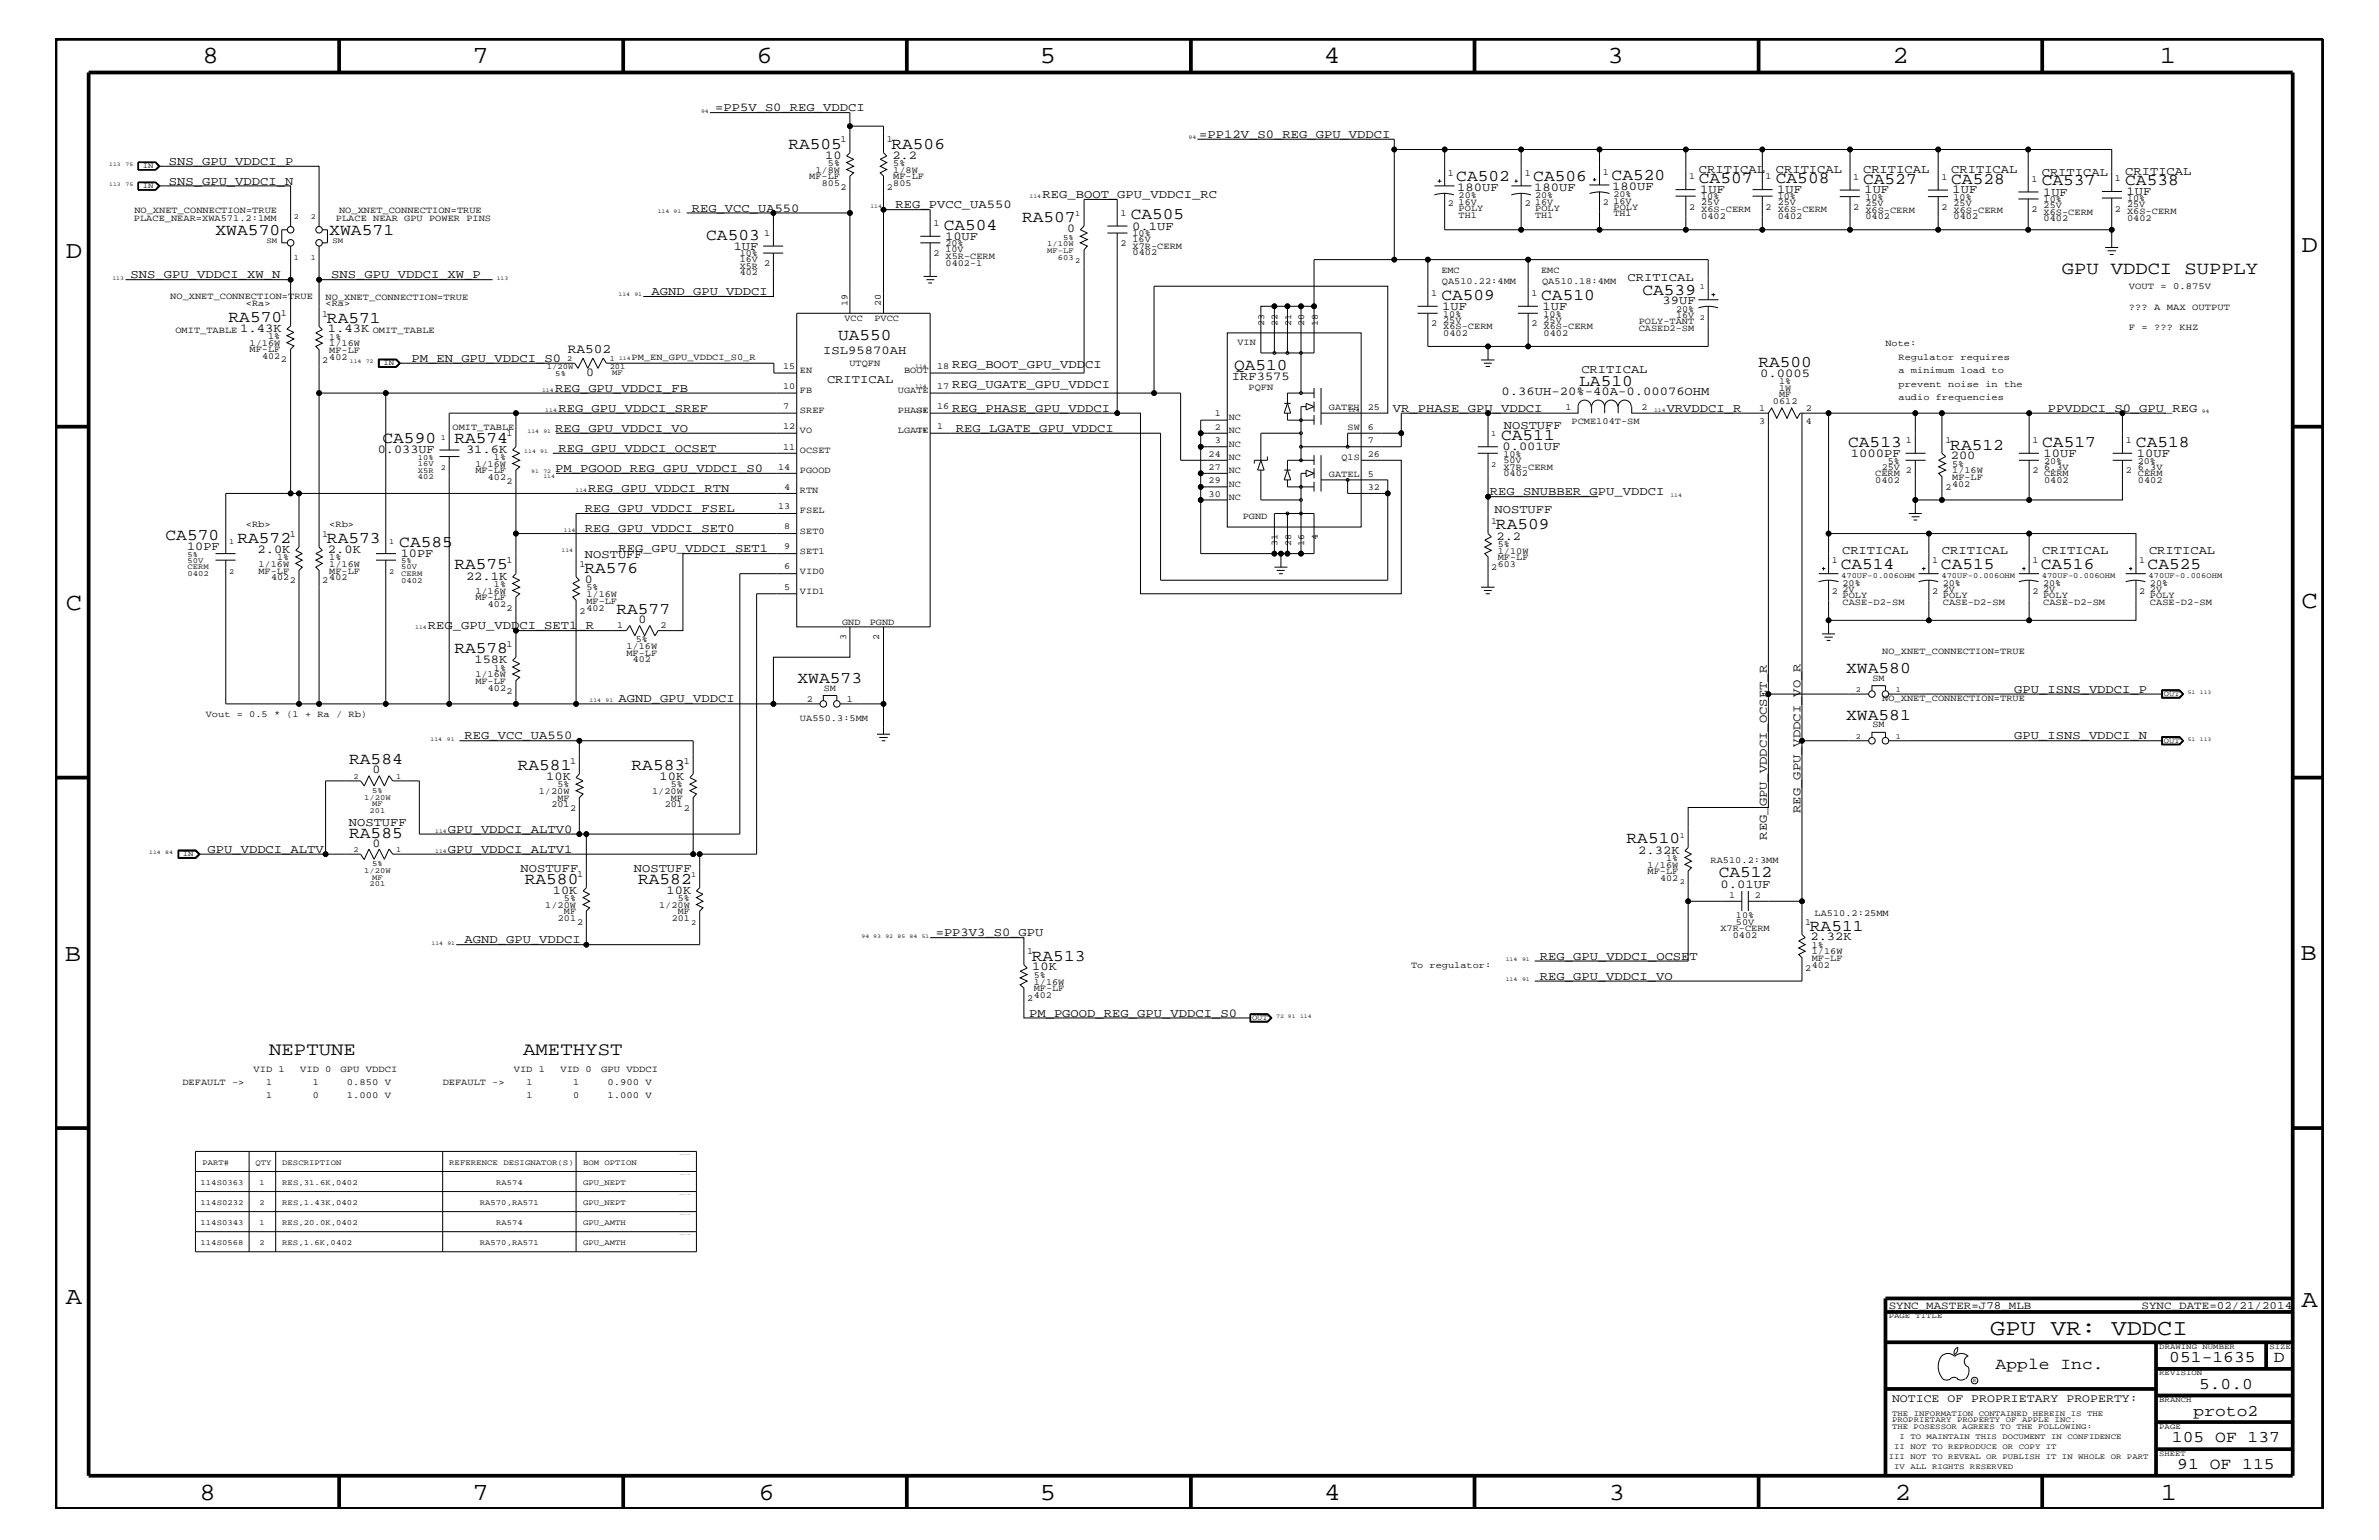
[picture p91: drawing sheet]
<svg xmlns="http://www.w3.org/2000/svg" width="432mm" height="279mm" viewBox="0 0 432 279" stroke-linecap="round" stroke-linejoin="round" font-family="sans-serif">
<defs><g id="words">
<g font-size="4.5">
<text x="36.7" y="11.5">8</text>
<text x="85.8" y="11.5">7</text>
<text x="137.3" y="11.5">6</text>
<text x="188.7" y="11.5">5</text>
<text x="240.3" y="11.5">4</text>
<text x="291.8" y="11.5">3</text>
<text x="343.5" y="11.5">2</text>
<text x="392" y="11.5">1</text>
<text x="11.9" y="46.8">D</text>
<text x="417.7" y="45.7">D</text>
<text x="11.9" y="110.6">C</text>
<text x="417.7" y="110.3">C</text>
<text x="11.8" y="174.3">B</text>
<text x="417.6" y="174.2">B</text>
<text x="11.9" y="236.7">A</text>
<text x="417.7" y="237.1">A</text>
<text x="36.2" y="272.1">8</text>
<text x="85.8" y="272.1">7</text>
<text x="137.7" y="272.1">6</text>
<text x="188.7" y="272.1">5</text>
<text x="240.4" y="272.1">4</text>
<text x="292" y="272.1">3</text>
<text x="343.9" y="272.1">2</text>
<text x="392.2" y="272.1">1</text>
</g>
<text font-size="4.1" x="361.2" y="242.3">GPU VR: VDDCI</text>
<g font-size="3.4">
<text x="48.9" y="191.4">NEPTUNE</text>
<text x="95" y="191.4">AMETHYST</text>
</g>
<text font-size="3.3" x="374.2" y="49.6">GPU VDDCI SUPPLY</text>
<g font-size="3">
<text x="143.1" y="27">RA505</text>
<text x="161.8" y="27">RA506</text>
<text x="264.3" y="32.9">CA502</text>
<text x="278.3" y="32.9">CA506</text>
<text x="292.5" y="32.7">CA520</text>
<text x="308.4" y="33.1">CA507</text>
<text x="322.3" y="33.1">CA508</text>
<text x="338.2" y="33.3">CA527</text>
<text x="354.2" y="33.3">CA528</text>
<text x="370.6" y="33.6">CA537</text>
<text x="385.7" y="33.6">CA538</text>
<text x="171.3" y="41.7">CA504</text>
<text x="185.5" y="40.3">RA507</text>
<text x="205.2" y="39.8">CA505</text>
<text x="39.1" y="42.7">XWA570</text>
<text x="59.8" y="42.7">XWA571</text>
<text x="128.2" y="43.5">CA503</text>
<text x="298.1" y="53.5">CA539</text>
<text x="41.5" y="58.4">RA570</text>
<text x="59.4" y="58.5">RA571</text>
<text x="261.6" y="54.4">CA509</text>
<text x="279.7" y="54.4">CA510</text>
<text x="152.1" y="61.7">UA550</text>
<text x="224" y="67.1">QA510</text>
<text x="286.6" y="70">LA510</text>
<text x="319.2" y="66.7">RA500</text>
<text x="69.4" y="80.5">CA590</text>
<text x="82.5" y="80.3">RA574</text>
<text x="272.5" y="79.9">CA511</text>
<text x="335.4" y="81.1">CA513</text>
<text x="354" y="81.6">RA512</text>
<text x="370.7" y="81.1">CA517</text>
<text x="387.7" y="81.1">CA518</text>
<text x="30.1" y="98">CA570</text>
<text x="43.1" y="98.5">RA572</text>
<text x="59.4" y="98.5">RA573</text>
<text x="72.5" y="99.3">CA585</text>
<text x="271.5" y="96">RA509</text>
<text x="82.5" y="103.3">RA575</text>
<text x="106.1" y="104">RA576</text>
<text x="334.1" y="103.2">CA514</text>
<text x="352.3" y="103.2">CA515</text>
<text x="370.4" y="103.2">CA516</text>
<text x="389.8" y="103.2">CA525</text>
<text x="111.9" y="111.4">RA577</text>
<text x="82.5" y="118.5">RA578</text>
<text x="144.7" y="124">XWA573</text>
<text x="335.1" y="122.1">XWA580</text>
<text x="335.1" y="130.7">XWA581</text>
<text x="63.4" y="138.6">RA584</text>
<text x="94" y="139.7">RA581</text>
<text x="114.6" y="139.7">RA583</text>
<text x="63.4" y="152">RA585</text>
<text x="295.2" y="153">RA510</text>
<text x="95.2" y="160.3">RA580</text>
<text x="115.8" y="160.3">RA582</text>
<text x="312" y="159.2">CA512</text>
<text x="328.5" y="168.9">RA511</text>
<text x="187.3" y="174.3">RA513</text>
<text x="362.2" y="248.4">Apple Inc.</text>
<text x="393.7" y="247.1">051-1635</text>
<text x="399.2" y="252">5.0.0</text>
<text x="412.7" y="247.1">D</text>
<text x="398.1" y="256.8">proto2</text>
<text x="394.2" y="261.6">105 OF 137</text>
<text x="395.2" y="266.6">91 OF 115</text>
</g>
<text font-size="2.4" x="103.1" y="64">RA502</text>
<g font-size="2.2">
<text x="129.8" y="20.2">=PP5V_S0_REG_VDDCI</text>
<text x="30.6" y="29.9">SNS_GPU_VDDCI_P</text>
<text x="149.8" y="28.8">10</text>
<text x="162" y="28.8">2.2</text>
<text x="217.7" y="25">=PP12V_S0_REG_GPU_VDDCI</text>
<text x="30.6" y="33.6">SNS_GPU_VDDCI_N</text>
<text x="189.2" y="35.9">REG_BOOT_GPU_VDDCI_RC</text>
<text x="264.5" y="34.7">180UF</text>
<text x="278.5" y="34.7">180UF</text>
<text x="292.6" y="34.4">180UF</text>
<text x="308.4" y="31.4">CRITICAL</text>
<text x="308.6" y="35">1UF</text>
<text x="322.3" y="31.4">CRITICAL</text>
<text x="322.6" y="35">1UF</text>
<text x="338.2" y="31.4">CRITICAL</text>
<text x="338.4" y="35.1">1UF</text>
<text x="354.2" y="31.4">CRITICAL</text>
<text x="354.4" y="35.1">1UF</text>
<text x="370.6" y="31.9">CRITICAL</text>
<text x="370.8" y="35.5">1UF</text>
<text x="385.7" y="31.7">CRITICAL</text>
<text x="386" y="35.3">1UF</text>
<text x="125.6" y="38.4">REG_VCC_UA550</text>
<text x="162.6" y="37.8">REG_PVCC_UA550</text>
<text x="205.5" y="41.7">0.1UF</text>
<text x="133.2" y="45.3">1UF</text>
<text x="171.5" y="43.5">10UF</text>
<text x="193.7" y="42.1">0</text>
<text x="23.7" y="50.5">SNS_GPU_VDDCI_XW_N</text>
<text x="60.1" y="50.5">SNS_GPU_VDDCI_XW_P</text>
<text x="118.3" y="53.5">AGND_GPU_VDDCI</text>
<text x="295.4" y="51">CRITICAL</text>
<text x="261.8" y="56.2">1UF</text>
<text x="280" y="56.2">1UF</text>
<text x="301.8" y="55.2">39UF</text>
<text x="43.6" y="60.2">1.43K</text>
<text x="59.5" y="60.3">1.43K</text>
<text x="74.7" y="65.6">PM_EN_GPU_VDDCI_S0</text>
<text x="149.4" y="64.2">ISL95870AH</text>
<text x="100.8" y="71.1">REG_GPU_VDDCI_FB</text>
<text x="106.4" y="68.2">0</text>
<text x="150.1" y="69.5">CRITICAL</text>
<text x="172.8" y="66.8">REG_BOOT_GPU_VDDCI</text>
<text x="172.8" y="70.5">REG_UGATE_GPU_VDDCI</text>
<text x="223.6" y="68.9">IRF3575</text>
<text x="272.5" y="71.7">0.36UH-20%-40A-0.00076OHM</text>
<text x="287" y="67.6">CRITICAL</text>
<text x="319.5" y="68.4">0.0005</text>
<text x="101.3" y="74.7">REG_GPU_VDDCI_SREF</text>
<text x="172.8" y="74.7">REG_PHASE_GPU_VDDCI</text>
<text x="252.8" y="74.7">VR_PHASE_GPU_VDDCI</text>
<text x="273" y="77.8">NOSTUFF</text>
<text x="302.5" y="74.7">VRVDDCI_R</text>
<text x="371.7" y="74.7">PPVDDCI_S0_GPU_REG</text>
<text x="68.6" y="82.2">0.033UF</text>
<text x="84.6" y="82.2">31.6K</text>
<text x="100.8" y="78.3">REG_GPU_VDDCI_VO</text>
<text x="101.3" y="82">REG_GPU_VDDCI_OCSET</text>
<text x="173.5" y="78.3">REG_LGATE_GPU_VDDCI</text>
<text x="272.7" y="81.6">0.001UF</text>
<text x="336" y="82.8">1000PF</text>
<text x="354.1" y="83.3">200</text>
<text x="370.9" y="82.8">10UF</text>
<text x="387.9" y="82.8">10UF</text>
<text x="100.8" y="85.6">PM_PGOOD_REG_GPU_VDDCI_S0</text>
<text x="106.8" y="89.3">REG_GPU_VDDCI_RTN</text>
<text x="270.4" y="89.9">REG_SNUBBER_GPU_VDDCI</text>
<text x="106.2" y="92.9">REG_GPU_VDDCI_FSEL</text>
<text x="271.3" y="93.2">NOSTUFF</text>
<text x="34" y="99.9">10PF</text>
<text x="46.7" y="100.4">2.0K</text>
<text x="59.5" y="100.4">2.0K</text>
<text x="72.7" y="101">10PF</text>
<text x="106.2" y="101.3">NOSTUFF</text>
<text x="106.2" y="96.5">REG_GPU_VDDCI_SET0</text>
<text x="112.3" y="100.2">REG_GPU_VDDCI_SET1</text>
<text x="271.6" y="97.9">2.2</text>
<text x="334.3" y="100.4">CRITICAL</text>
<text x="352.5" y="100.4">CRITICAL</text>
<text x="370.7" y="100.4">CRITICAL</text>
<text x="390.1" y="100.4">CRITICAL</text>
<text x="84.6" y="105.2">22.1K</text>
<text x="106.2" y="105.8">0</text>
<text x="115.9" y="113.1">0</text>
<text x="77.6" y="114.2">REG_GPU_VDDCI_SET1_R</text>
<text x="86.1" y="120.3">158K</text>
<text x="365.6" y="125.7">GPU_ISNS_VDDCI_P</text>
<text x="112.3" y="127.5">AGND_GPU_VDDCI</text>
<text x="84.3" y="134.1">REG_VCC_UA550</text>
<text x="365.6" y="134.1">GPU_ISNS_VDDCI_N</text>
<text x="67.6" y="140.3">0</text>
<text x="99.1" y="141.5">10K</text>
<text x="119.7" y="141.5">10K</text>
<text x="63.3" y="149.8">NOSTUFF</text>
<text x="326.8" y="147.5" transform="rotate(-90 326.8 147.5)">REG_GPU_VDDCI_VO_R</text>
<text x="37.7" y="154.7">GPU_VDDCI_ALTV</text>
<text x="67.6" y="153.7">0</text>
<text x="81.3" y="154.7">GPU_VDDCI_ALTV1</text>
<text x="81.3" y="151.1">GPU_VDDCI_ALTV0</text>
<text x="297.3" y="154.9">2.32K</text>
<text x="320.7" y="152.3" transform="rotate(-90 320.7 152.3)">REG_GPU_VDDCI_OCSET_R</text>
<text x="94.5" y="158.3">NOSTUFF</text>
<text x="115.1" y="158.3">NOSTUFF</text>
<text x="312.3" y="161.1">0.01UF</text>
<text x="100.3" y="162.2">10K</text>
<text x="121" y="162.2">10K</text>
<text x="84.3" y="171.1">AGND_GPU_VDDCI</text>
<text x="169.8" y="169.9">=PP3V3_S0_GPU</text>
<text x="328.6" y="170.6">2.32K</text>
<text x="187.4" y="176.1">10K</text>
<text x="279.5" y="177.7">REG_GPU_VDDCI_VO</text>
<text x="279.5" y="174.2">REG_GPU_VDDCI_OCSET</text>
<text x="186.8" y="184.4">PM_PGOOD_REG_GPU_VDDCI_S0</text>
</g>
<text font-size="2.1" x="343.4" y="254.4">NOTICE OF PROPRIETARY PROPERTY:</text>
<g font-size="2">
<text x="342.8" y="237.4">SYNC_MASTER=J78_MLB</text>
<text x="388.7" y="237.4">SYNC_DATE=02/21/2014</text>
</g>
<g font-size="1.7">
<text x="152.6" y="25.9">1</text>
<text x="161" y="25.9">1</text>
<text x="146.9" y="32.5">MF-LF</text>
<text x="148" y="31.4">1/8W</text>
<text x="149.2" y="33.7">805</text>
<text x="150.3" y="30.2">5%</text>
<text x="152.6" y="34.4">2</text>
<text x="161" y="34.4">2</text>
<text x="162.1" y="31.4">1/8W</text>
<text x="162.1" y="32.5">MF-LF</text>
<text x="162.1" y="30.2">5%</text>
<text x="162.1" y="33.7">805</text>
<text x="262.8" y="31.9">1</text>
<text x="264.8" y="35.9">20%</text>
<text x="276.8" y="31.9">1</text>
<text x="278.6" y="35.9">20%</text>
<text x="290.9" y="31.7">1</text>
<text x="292.9" y="35.7">20%</text>
<text x="306.6" y="32.5">1</text>
<text x="320.5" y="32.5">1</text>
<text x="336.4" y="32.7">1</text>
<text x="352.4" y="32.7">1</text>
<text x="368.7" y="33">1</text>
<text x="383.9" y="32.9">1</text>
<text x="24.3" y="40.2">PLACE_NEAR=XWA571.2:1MM</text>
<text x="24.4" y="38.6">NO_XNET_CONNECTION=TRUE</text>
<text x="61" y="40.1">PLACE NEAR GPU POWER PINS</text>
<text x="61.6" y="38.6">NO_XNET_CONNECTION=TRUE</text>
<text x="169.4" y="41">1</text>
<text x="203.4" y="39.2">1</text>
<text x="262.8" y="37.4">2</text>
<text x="264.8" y="37.2">16V</text>
<text x="264.8" y="39.5">TH1</text>
<text x="264.8" y="38.2">POLY</text>
<text x="276.8" y="37.4">2</text>
<text x="278.6" y="38.2">POLY</text>
<text x="278.6" y="37.2">16V</text>
<text x="278.6" y="39.5">TH1</text>
<text x="290.9" y="37.2">2</text>
<text x="292.9" y="36.9">16V</text>
<text x="292.9" y="38">POLY</text>
<text x="292.9" y="39.2">TH1</text>
<text x="306.6" y="38">2</text>
<text x="308.8" y="38.5">X6S-CERM</text>
<text x="308.8" y="39.7">0402</text>
<text x="308.8" y="36.2">10%</text>
<text x="308.8" y="37.3">25V</text>
<text x="320.5" y="38">2 X6S-CERM</text>
<text x="322.7" y="39.7">0402</text>
<text x="322.7" y="36.2">10%</text>
<text x="322.7" y="37.3">25V</text>
<text x="336.4" y="38.1">2</text>
<text x="338.6" y="39.8">0402</text>
<text x="338.6" y="37.4">25V</text>
<text x="338.6" y="36.4">10%</text>
<text x="338.6" y="38.6">X6S-CERM</text>
<text x="352.4" y="38.1">2</text>
<text x="354.6" y="38.6">X6S-CERM</text>
<text x="354.6" y="39.8">0402</text>
<text x="354.6" y="36.4">10%</text>
<text x="354.6" y="37.4">25V</text>
<text x="368.7" y="38.5">2</text>
<text x="370.9" y="40.2">0402</text>
<text x="370.9" y="36.7">10%</text>
<text x="370.9" y="37.8">25V</text>
<text x="370.9" y="39">X6S-CERM</text>
<text x="383.9" y="38.4">2</text>
<text x="386.1" y="40.1">0402</text>
<text x="386.1" y="38.9">X6S-CERM</text>
<text x="386.1" y="37.6">25V</text>
<text x="386.1" y="36.5">10%</text>
<text x="134.3" y="46.5">10%</text>
<text x="134.3" y="47.6">16V</text>
<text x="138.7" y="42.9">1</text>
<text x="169.4" y="46.5">2</text>
<text x="171.6" y="44.6">20%</text>
<text x="171.6" y="45.7">10V</text>
<text x="171.6" y="47">X5R-CERM</text>
<text x="203.4" y="44.6">2</text>
<text x="205.6" y="42.9">10%</text>
<text x="205.6" y="44">16V</text>
<text x="205.6" y="46.3">0402</text>
<text x="205.6" y="45.2">X7R-CERM</text>
<text x="134.3" y="48.8">X5R</text>
<text x="134.3" y="50">402</text>
<text x="138.7" y="48.3">2</text>
<text x="171.6" y="48.2">0402-1</text>
<text x="259.8" y="53.8">1</text>
<text x="261.6" y="49.6">EMC</text>
<text x="261.7" y="51.6">QA510.22:4MM</text>
<text x="278" y="53.8">1</text>
<text x="279.7" y="49.6">EMC</text>
<text x="279.9" y="51.6">QA510.18:4MM</text>
<text x="386.4" y="52.5">VOUT = 0.875V</text>
<text x="30.9" y="54.2">NO_XNET_CONNECTION=TRUE</text>
<text x="44.6" y="55.6">&lt;Ra&gt;</text>
<text x="51" y="57.3">1</text>
<text x="58.5" y="57.4">1</text>
<text x="59.1" y="55.6">&lt;Ra&gt;</text>
<text x="59.1" y="54.4">NO_XNET_CONNECTION=TRUE</text>
<text x="153.3" y="58.3">VCC</text>
<text x="153.8" y="55.6" transform="rotate(-90 153.8 55.6)">19</text>
<text x="158.7" y="58.3">PVCC</text>
<text x="159.9" y="55.6" transform="rotate(-90 159.9 55.6)">20</text>
<text x="229.4" y="59.2" transform="rotate(-90 229.4 59.2)">23</text>
<text x="231.9" y="59.2" transform="rotate(-90 231.9 59.2)">22</text>
<text x="234.4" y="59.2" transform="rotate(-90 234.4 59.2)">21</text>
<text x="236.7" y="59.2" transform="rotate(-90 236.7 59.2)">20</text>
<text x="239.2" y="59.2" transform="rotate(-90 239.2 59.2)">18</text>
<text x="259.8" y="59.2">2</text>
<text x="262" y="57.4">10%</text>
<text x="262" y="59.7">X6S-CERM</text>
<text x="262" y="58.5">25V</text>
<text x="278" y="59.2">2</text>
<text x="280.2" y="59.7">X6S-CERM</text>
<text x="280.2" y="58.5">25V</text>
<text x="280.2" y="57.4">10%</text>
<text x="297.4" y="58.9">POLY-TANT</text>
<text x="304.2" y="56.6">20%</text>
<text x="304.2" y="57.8">16V</text>
<text x="386.4" y="59.8">F = ??? KHZ</text>
<text x="386.4" y="56.2">??? A MAX OUTPUT</text>
<text x="31.8" y="60.4">OMIT_TABLE</text>
<text x="45.3" y="64">MF-LF</text>
<text x="45.3" y="62.8">1/16W</text>
<text x="47.6" y="65.1">402</text>
<text x="48.7" y="61.5">1%</text>
<text x="51" y="65.7">2</text>
<text x="58.5" y="65.9">2</text>
<text x="59.8" y="65.3">402</text>
<text x="59.8" y="64">MF-LF</text>
<text x="59.8" y="61.7">1%</text>
<text x="59.8" y="62.9">1/16W</text>
<text x="67.6" y="60.4">OMIT_TABLE</text>
<text x="114.6" y="65.3">PM_EN_GPU_VDDCI_S0_R</text>
<text x="224.6" y="62.5">VIN</text>
<text x="262" y="60.9">0402</text>
<text x="280.2" y="60.9">0402</text>
<text x="297.4" y="60.1">CASED2-SM</text>
<text x="342.2" y="62.9">Note:</text>
<text x="344.6" y="65.3">Regulator requires</text>
<text x="142.2" y="70.6">10</text>
<text x="142.2" y="67">15</text>
<text x="145.2" y="71.3">FB</text>
<text x="145.2" y="67.7">EN</text>
<text x="154.2" y="66.5">UTQFN</text>
<text x="163" y="71.3">UGATE</text>
<text x="164.1" y="67.7">BOOT</text>
<text x="170.1" y="70.6">17</text>
<text x="170.1" y="67">18</text>
<text x="226.6" y="70.7">PQFN</text>
<text x="322.9" y="70.9">1W</text>
<text x="322.9" y="69.6">1%</text>
<text x="344.6" y="67.7">a minimum load to</text>
<text x="344.6" y="70.1">prevent noise in the</text>
<text x="142.2" y="77.9">12</text>
<text x="142.2" y="74.3">7</text>
<text x="145.2" y="75">SREF</text>
<text x="163" y="75">PHASE</text>
<text x="170.1" y="74.3">16</text>
<text x="170.1" y="77.9">1</text>
<text x="220.5" y="75.6">1</text>
<text x="223" y="76.2">NC</text>
<text x="241.2" y="74.4">GATEH</text>
<text x="248.2" y="74.4">25</text>
<text x="284.1" y="74.4">1</text>
<text x="285.2" y="76.9">PCME104T-SM</text>
<text x="297.9" y="74.4">2</text>
<text x="319.3" y="76.9">3</text>
<text x="319.3" y="74.6">1</text>
<text x="321.8" y="73.3">0612</text>
<text x="322.9" y="72.1">MF</text>
<text x="327.7" y="76.9">4</text>
<text x="327.7" y="74.6">2</text>
<text x="344.6" y="72.6">audio frequencies</text>
<text x="82.1" y="78">OMIT_TABLE</text>
<text x="89.7" y="83.5">1%</text>
<text x="91.9" y="79.2">1</text>
<text x="142.2" y="81.6">11</text>
<text x="145.2" y="82.2">OCSET</text>
<text x="145.2" y="78.6">VO</text>
<text x="163" y="78.6">LGATE</text>
<text x="219.4" y="82.8">24</text>
<text x="220.5" y="78">2</text>
<text x="220.5" y="80.4">3</text>
<text x="223" y="78.6">NC</text>
<text x="223" y="81.1">NC</text>
<text x="223" y="83.5">NC</text>
<text x="243.5" y="83.5">Q1S</text>
<text x="244.6" y="78">SW</text>
<text x="248.2" y="82.8">26</text>
<text x="248.2" y="80.4">7</text>
<text x="248.2" y="78">6</text>
<text x="272.9" y="82.8">10%</text>
<text x="272.9" y="83.9">50V</text>
<text x="345.9" y="80.5">1</text>
<text x="353.1" y="80.5">1</text>
<text x="368.9" y="80.5">1</text>
<text x="385.8" y="80.5">1</text>
<text x="86.3" y="85.9">MF-LF</text>
<text x="86.3" y="84.7">1/16W</text>
<text x="88.6" y="87.1">402</text>
<text x="91.9" y="87.7">2</text>
<text x="141.2" y="85.2">14</text>
<text x="142.3" y="88.8">4</text>
<text x="145.2" y="85.9">PGOOD</text>
<text x="145.2" y="89.5">RTN</text>
<text x="219.4" y="85.3">27</text>
<text x="219.4" y="87.7">29</text>
<text x="223" y="85.9">NC</text>
<text x="223" y="88.3">NC</text>
<text x="241.2" y="86.5">GATEL</text>
<text x="248.2" y="88.9">32</text>
<text x="248.2" y="86.5">5</text>
<text x="272.9" y="86.4">0402</text>
<text x="272.9" y="85.2">X7R-CERM</text>
<text x="340.4" y="86.4">CERM</text>
<text x="340.4" y="87.6">0402</text>
<text x="341.5" y="85.2">25V</text>
<text x="342.6" y="84.1">5%</text>
<text x="345.9" y="85.9">2</text>
<text x="353.1" y="88.9">2</text>
<text x="354.3" y="88.3">402</text>
<text x="354.3" y="85.9">1/16W</text>
<text x="354.3" y="84.7">5%</text>
<text x="354.3" y="87.1">MF-LF</text>
<text x="368.9" y="85.9">2</text>
<text x="371" y="86.4">CERM</text>
<text x="371" y="85.2">6.3V</text>
<text x="371" y="84.1">20%</text>
<text x="371" y="87.6">0402</text>
<text x="385.8" y="85.9">2</text>
<text x="388" y="86.4">CERM</text>
<text x="388" y="85.2">6.3V</text>
<text x="388" y="84.1">20%</text>
<text x="388" y="87.6">0402</text>
<text x="44.6" y="95.6">&lt;Rb&gt;</text>
<text x="59.8" y="95.6">&lt;Rb&gt;</text>
<text x="141.2" y="92.4">13</text>
<text x="145.2" y="93.2">FSEL</text>
<text x="219.4" y="90.1">30</text>
<text x="223" y="90.7">NC</text>
<text x="225.6" y="94.2">PGND</text>
<text x="270.7" y="95">1</text>
<text x="50.3" y="101.6">1%</text>
<text x="52.6" y="97.4">1</text>
<text x="58.5" y="97.4">1</text>
<text x="59.8" y="101.6">1%</text>
<text x="142.3" y="99.7">9</text>
<text x="142.3" y="96">8</text>
<text x="145.2" y="100.4">SET1</text>
<text x="145.2" y="96.8">SET0</text>
<text x="231.9" y="99" transform="rotate(-90 231.9 99)">31</text>
<text x="234.4" y="99" transform="rotate(-90 234.4 99)">28</text>
<text x="236.7" y="99" transform="rotate(-90 236.7 99)">16</text>
<text x="239.2" y="97.9" transform="rotate(-90 239.2 97.9)">4</text>
<text x="271.9" y="99.3">5%</text>
<text x="271.9" y="101.6">MF-LF</text>
<text x="271.9" y="100.4">1/10W</text>
<text x="46.9" y="104.1">MF-LF</text>
<text x="46.9" y="102.9">1/16W</text>
<text x="49.2" y="105.3">402</text>
<text x="52.6" y="105.9">2</text>
<text x="58.5" y="105.9">2</text>
<text x="59.8" y="104.1">MF-LF</text>
<text x="59.8" y="105.3">402</text>
<text x="59.8" y="102.9">1/16W</text>
<text x="86.3" y="107.7">1/16W</text>
<text x="89.7" y="106.5">1%</text>
<text x="91.9" y="102.2">1</text>
<text x="105.2" y="102.9">1</text>
<text x="106.4" y="107.1">5%</text>
<text x="142.3" y="107">5</text>
<text x="142.3" y="103.3">6</text>
<text x="145.2" y="107.7">VID1</text>
<text x="145.2" y="104.1">VID0</text>
<text x="270.7" y="103.5">2</text>
<text x="271.9" y="102.9">603</text>
<text x="332.5" y="102.2">1</text>
<text x="332.5" y="107.7">2</text>
<text x="334.4" y="107.5">2V</text>
<text x="334.4" y="106.3">20%</text>
<text x="350.7" y="102.2">1</text>
<text x="350.7" y="107.7">2</text>
<text x="352.6" y="106.3">20%</text>
<text x="352.6" y="107.5">2V</text>
<text x="368.9" y="102.2">1</text>
<text x="368.9" y="107.7">2</text>
<text x="370.8" y="107.5">2V</text>
<text x="370.8" y="106.3">20%</text>
<text x="388.3" y="102.2">1</text>
<text x="388.3" y="107.7">2</text>
<text x="390.2" y="107.5">2V</text>
<text x="390.2" y="106.3">20%</text>
<text x="86.3" y="108.9">MF-LF</text>
<text x="88.6" y="110.2">402</text>
<text x="91.9" y="110.8">2</text>
<text x="105.2" y="111.4">2</text>
<text x="106.4" y="110.8">402</text>
<text x="106.4" y="108.3">1/16W</text>
<text x="106.4" y="109.5">MF-LF</text>
<text x="112" y="114">1</text>
<text x="119.9" y="114">2</text>
<text x="152.9" y="113.3">GND</text>
<text x="157.9" y="113.3">PGND</text>
<text x="334.4" y="109.8">CASE-D2-SM</text>
<text x="334.4" y="108.6">POLY</text>
<text x="352.6" y="109.8">CASE-D2-SM</text>
<text x="352.6" y="108.6">POLY</text>
<text x="370.8" y="109.8">CASE-D2-SM</text>
<text x="370.8" y="108.6">POLY</text>
<text x="390.2" y="109.8">CASE-D2-SM</text>
<text x="390.2" y="108.6">POLY</text>
<text x="91.9" y="117.4">1</text>
<text x="113.7" y="119">MF-LF</text>
<text x="113.7" y="117.8">1/16W</text>
<text x="115.4" y="116.5">5%</text>
<text x="153.6" y="116.1" transform="rotate(-90 153.6 116.1)">3</text>
<text x="159.6" y="116.1" transform="rotate(-90 159.6 116.1)">2</text>
<text x="341.6" y="118.6">NO_XNET_CONNECTION=TRUE</text>
<text x="86.3" y="122.9">1/16W</text>
<text x="86.3" y="124.1">MF-LF</text>
<text x="88.6" y="125.3">402</text>
<text x="89.7" y="121.7">1%</text>
<text x="91.9" y="125.9">2</text>
<text x="114.9" y="120.2">402</text>
<text x="149.5" y="125.3">SM</text>
<text x="339.9" y="123.5">SM</text>
<text x="37.3" y="130.2">Vout = 0.5 * (1 + Ra / Rb)</text>
<text x="145.2" y="130.8">UA550.3:5MM</text>
<text x="146.4" y="127.4">2</text>
<text x="153.7" y="127.4">1</text>
<text x="339.9" y="131.9">SM</text>
<text x="341.6" y="127.1">NO_XNET_CONNECTION=TRUE</text>
<text x="101.2" y="142.9">5%</text>
<text x="103.5" y="138.6">1</text>
<text x="121.8" y="142.9">5%</text>
<text x="124.1" y="138.6">1</text>
<text x="97.8" y="144">1/20W</text>
<text x="100.1" y="146.5">201</text>
<text x="101.2" y="145.3">MF</text>
<text x="103.5" y="147.1">2</text>
<text x="118.4" y="144">1/20W</text>
<text x="120.6" y="146.5">201</text>
<text x="121.8" y="145.3">MF</text>
<text x="124.1" y="147.1">2</text>
<text x="104.7" y="159.2">1</text>
<text x="299" y="157.4">1/16W</text>
<text x="299" y="158.6">MF-LF</text>
<text x="301.3" y="159.9">402</text>
<text x="302.4" y="156.2">1%</text>
<text x="310.5" y="156.7">RA510.2:3MM</text>
<text x="99" y="164.7">1/20W</text>
<text x="101.3" y="167.1">201</text>
<text x="102.4" y="163.5">5%</text>
<text x="102.4" y="165.9">MF</text>
<text x="104.7" y="167.8">2</text>
<text x="119.6" y="164.7">1/20W</text>
<text x="121.9" y="167.1">201</text>
<text x="123" y="163.5">5%</text>
<text x="123" y="165.9">MF</text>
<text x="313.9" y="162.8">1</text>
<text x="315.1" y="166.5">10%</text>
<text x="315.1" y="167.8">50V</text>
<text x="318.5" y="162.8">2</text>
<text x="327.7" y="167.8">1</text>
<text x="329.4" y="166.2">LA510.2:25MM</text>
<text x="186.4" y="173.2">1</text>
<text x="312.3" y="168.9">X7R-CERM</text>
<text x="314.5" y="170.1">0402</text>
<text x="328.8" y="173.2">1/16W</text>
<text x="328.8" y="172">1%</text>
<text x="187.6" y="179.9">MF-LF</text>
<text x="187.6" y="177.4">5%</text>
<text x="187.6" y="178.7">1/16W</text>
<text x="256.1" y="175.6">To regulator:</text>
<text x="327.7" y="176.2">2</text>
<text x="328.8" y="175.6">402</text>
<text x="328.8" y="174.4">MF-LF</text>
<text x="186.4" y="181.6">2</text>
<text x="187.6" y="181">402</text>
<text x="33.1" y="196.8">DEFAULT -&gt;</text>
<text x="46" y="194.4">VID 1</text>
<text x="48.3" y="196.8">1</text>
<text x="54.5" y="194.4">VID 0</text>
<text x="56.8" y="196.8">1</text>
<text x="61.8" y="194.4">GPU VDDCI</text>
<text x="62.9" y="196.8">0.850 V</text>
<text x="80.3" y="196.8">DEFAULT -&gt;</text>
<text x="93.3" y="194.4">VID 1</text>
<text x="95.5" y="196.8">1</text>
<text x="101.7" y="194.4">VID 0</text>
<text x="104" y="196.8">1</text>
<text x="109.1" y="194.4">GPU VDDCI</text>
<text x="110.3" y="196.8">0.900 V</text>
<text x="48.3" y="199.2">1</text>
<text x="56.8" y="199.2">0</text>
<text x="62.9" y="199.2">1.000 V</text>
<text x="95.5" y="199.2">1</text>
<text x="104" y="199.2">0</text>
<text x="110.3" y="199.2">1.000 V</text>
</g>
<g font-size="1.4">
<text x="25.9" y="30.5">IN</text>
<text x="25.9" y="34.1">IN</text>
<text x="53.3" y="39.8">2</text>
<text x="56.4" y="39.8">2</text>
<text x="195.2" y="39.2">1</text>
<text x="48.3" y="44.1">SM</text>
<text x="53.3" y="47.1">1</text>
<text x="56.4" y="47.1">1</text>
<text x="60.4" y="44.1">SM</text>
<text x="190.1" y="45.9">MF-LF</text>
<text x="190.1" y="44.6">1/10W</text>
<text x="192" y="47.1">603</text>
<text x="193" y="43.5">5%</text>
<text x="195.2" y="47.7">2</text>
<text x="308.5" y="52.5">1</text>
<text x="308.5" y="58">2</text>
<text x="103" y="65.6">2</text>
<text x="110.7" y="65.6">1</text>
<text x="69.6" y="66.2">IN</text>
<text x="99.3" y="67">1/20W</text>
<text x="100.8" y="68.2">5%</text>
<text x="110.7" y="67">201</text>
<text x="111.1" y="68.1">MF</text>
<text x="75.9" y="83.5">10%</text>
<text x="80" y="79.9">1</text>
<text x="270.7" y="79.2">1</text>
<text x="75.9" y="85.8">X5R</text>
<text x="75.9" y="84.5">16V</text>
<text x="75.9" y="87">402</text>
<text x="80" y="85.3">2</text>
<text x="270.7" y="84.7">2</text>
<text x="34" y="101">5%</text>
<text x="41.6" y="98.7">1</text>
<text x="70.6" y="98.7">1</text>
<text x="34" y="104.6">0402</text>
<text x="34" y="103.3">CERM</text>
<text x="34" y="102.1">50V</text>
<text x="41.6" y="104.1">2</text>
<text x="70.6" y="104.1">2</text>
<text x="72.8" y="105.8">0402</text>
<text x="72.8" y="104.6">CERM</text>
<text x="72.8" y="103.3">50V</text>
<text x="72.8" y="102.2">5%</text>
<text x="334.2" y="104.9">470UF-0.006OHM</text>
<text x="352.4" y="104.9">470UF-0.006OHM</text>
<text x="370.6" y="104.9">470UF-0.006OHM</text>
<text x="390" y="104.9">470UF-0.006OHM</text>
<text x="336.8" y="125.5">2</text>
<text x="344.1" y="125.5">1</text>
<text x="392.8" y="126.3">OUT</text>
<text x="336.8" y="134.1">2</text>
<text x="344.1" y="134.1">1</text>
<text x="392.8" y="134.7">OUT</text>
<text x="64.2" y="141.3">2</text>
<text x="67.5" y="143.9">5%</text>
<text x="71.9" y="141.3">1</text>
<text x="66.1" y="145.1">1/20W</text>
<text x="67.1" y="147.5">201</text>
<text x="67.5" y="146.2">MF</text>
<text x="33.2" y="155.4">IN</text>
<text x="64.2" y="154.6">2</text>
<text x="71.9" y="154.6">1</text>
<text x="304.9" y="152">1</text>
<text x="66.1" y="158.4">1/20W</text>
<text x="67.1" y="160.8">201</text>
<text x="67.5" y="159.6">MF</text>
<text x="67.5" y="157.2">5%</text>
<text x="125.5" y="159.2">1</text>
<text x="304.9" y="160.5">2</text>
<text x="125.5" y="167.8">2</text>
<text x="227.2" y="185">OUT</text>
<text x="36.4" y="215">114S0363</text>
<text x="36.7" y="211.4">PART#</text>
<text x="46.4" y="211.4">QTY</text>
<text x="47.1" y="215">1</text>
<text x="51.2" y="211.4">DESCRIPTION</text>
<text x="51.2" y="215">RES,31.6K,0402</text>
<text x="81.5" y="211.4">REFERENCE DESIGNATOR(S)</text>
<text x="90" y="215">RA574</text>
<text x="105.8" y="211.4">BOM OPTION</text>
<text x="105.8" y="215">GPU_NEPT</text>
<text x="36.4" y="218.6">114S0232</text>
<text x="47.1" y="218.6">2</text>
<text x="51.2" y="218.6">RES,1.43K,0402</text>
<text x="87.1" y="218.6">RA570,RA571</text>
<text x="105.8" y="218.6">GPU_NEPT</text>
<text x="36.4" y="225.9">114S0568</text>
<text x="36.4" y="222.3">114S0343</text>
<text x="47.1" y="225.9">2</text>
<text x="47.1" y="222.3">1</text>
<text x="51.2" y="225.9">RES,1.6K,0402</text>
<text x="51.2" y="222.3">RES,20.0K,0402</text>
<text x="87.1" y="225.9">RA570,RA571</text>
<text x="90" y="222.3">RA574</text>
<text x="105.8" y="225.9">GPU_AMTH</text>
<text x="105.8" y="222.3">GPU_AMTH</text>
<text x="342.8" y="239.2">PAGE TITLE</text>
<text x="391.9" y="244.7">DRAWING NUMBER</text>
<text x="411.9" y="244.7">SIZE</text>
<text x="391.9" y="249.5">REVISION</text>
<text x="343.4" y="256.8">THE INFORMATION CONTAINED HEREIN IS THE</text>
<text x="391.9" y="254.4">BRANCH</text>
<text x="343.4" y="258">PROPRIETARY PROPERTY OF APPLE INC.</text>
<text x="343.4" y="259.3">THE POSESSOR AGREES TO THE FOLLOWING:</text>
<text x="343.8" y="262.9">II NOT TO REPRODUCE OR COPY IT</text>
<text x="344.8" y="261.1">I TO MAINTAIN THIS DOCUMENT IN CONFIDENCE</text>
<text x="391.9" y="259.3">PAGE</text>
<text x="342.8" y="264.7">III NOT TO REVEAL OR PUBLISH IT IN WHOLE OR PART</text>
<text x="343.8" y="266.6">IV ALL RIGHTS RESERVED</text>
<text x="391.9" y="264.1">SHEET</text>
</g>
<g font-size="1">
<text x="127.3" y="20.4">94</text>
<text x="215.7" y="25.3">94</text>
<text x="19.8" y="30.2">113</text>
<text x="19.8" y="33.7">113</text>
<text x="22.8" y="30.2">75</text>
<text x="22.8" y="33.7">75</text>
<text x="186.9" y="35.9">114</text>
<text x="119.4" y="38.6">114</text>
<text x="122.3" y="38.6">91</text>
<text x="158" y="37.8">114</text>
<text x="20.4" y="50.7">113</text>
<text x="90.2" y="50.7">113</text>
<text x="112.3" y="53.8">114</text>
<text x="115.1" y="53.8">91</text>
<text x="63.5" y="65.9">114</text>
<text x="66.4" y="65.9">72</text>
<text x="112.4" y="65.3">114</text>
<text x="98.4" y="71.1">114</text>
<text x="166.1" y="70.5">114</text>
<text x="166.1" y="66.8">114</text>
<text x="99" y="74.7">114</text>
<text x="166.1" y="74.7">114</text>
<text x="244.7" y="74.7">114</text>
<text x="300.2" y="74.7">114</text>
<text x="399.6" y="75">94</text>
<text x="95.2" y="82.2">114</text>
<text x="95.8" y="78.6">114</text>
<text x="98" y="82.2">91</text>
<text x="98.6" y="78.6">91</text>
<text x="166" y="78.3">114</text>
<text x="96.4" y="85.9">91</text>
<text x="98.6" y="85.9">72</text>
<text x="98.6" y="86.7">114</text>
<text x="104.5" y="89.3">114</text>
<text x="303.2" y="90.1">114</text>
<text x="101.9" y="100.2">114</text>
<text x="102.4" y="96.5">114</text>
<text x="75.4" y="114.2">114</text>
<text x="397.1" y="125.9">51</text>
<text x="399.3" y="125.9">113</text>
<text x="107" y="127.5">114</text>
<text x="109.9" y="127.5">91</text>
<text x="78.1" y="134.4">114</text>
<text x="81.1" y="134.4">91</text>
<text x="397.1" y="134.4">51</text>
<text x="399.3" y="134.4">113</text>
<text x="27.1" y="155">114</text>
<text x="30" y="155">84</text>
<text x="79" y="151.1">114</text>
<text x="79" y="154.7">114</text>
<text x="78.3" y="171.4">114</text>
<text x="81.2" y="171.4">91</text>
<text x="156.4" y="170.1">94 93</text>
<text x="160.7" y="170.1">92</text>
<text x="162.9" y="170.1">85</text>
<text x="165.1" y="170.1">84</text>
<text x="167.3" y="170.1">51</text>
<text x="273.3" y="178">114</text>
<text x="273.3" y="174.4">114</text>
<text x="276.3" y="178">91</text>
<text x="276.3" y="174.4">91</text>
<text x="231.6" y="184.7">72 91</text>
<text x="236" y="184.7">114</text>
<text x="358.1" y="250.7">R</text>
</g>
</g></defs>
<g fill="none" stroke="#000" stroke-width=".18">
<path d="M25.1 29.5h3.2l.6 .7-.6 .6h-3.2zM25.1 33.1h3.2l.6 .6-.6 .7h-3.2zM28.2 29.5l.6 .7M28.2 33.1l.6 .6M28.3 29.4h-3.2v1.4h3.2M28.3 29.4l.7 .8-.7 .6M28.3 33h-3.2v1.5h3.2M28.3 33l.7 .7-.7 .8M28.8 33.7h23.9v7.3M28.8 30.2h29.1v10.8M28.8 30.2l-.6 .6M28.8 33.7l-.6 .7"/>
<path d="M124.6 38.6h29.7M128.9 20.4h25.4v7.3l-.6 .6 1.2 .6-1.2 .6 1.2 .7-1.2 .6 1.2 .6-.6 .5v24.9M140.4 38.6v6M154.3 22.9h6.1v4.8l.6 .6-1.2 .6 1.2 .6-1.2 .7 1.2 .6-1.2 .6 .6 .5v6.1h8.4v4.9M160.4 38v18.8M217.3 25.3h35.8v21.8M253.1 27.1h23M260.3 35.4a5.8 5.8 0 0 1 3.6 0M260.4 33.7h3.6M260.9 32.9h.7M261.3 32.5v.6M262.2 27.1v6.6"/>
<path d="M262.2 35v6.7h28.1M274.3 35.4a5.8 5.8 0 0 1 3.6 0M274.3 33.7h3.7M274.9 32.9h.6M275.2 32.5v.6M276.1 35v6.7M288.5 33.6h3.6M288.5 35.1a5.9 5.9 0 0 1 3.6 0M289.1 32.6h.6M289.4 32.3v.6M290.3 34.7v7h15.7M290.3 33.6v-6.5h-14.2v6.6"/>
<path d="M290.3 27.1h15.7v7.3M304.1 34.4h3.7M304.1 35.6h3.7M306 35.6v6.1M306 27.1h13.9M318.1 34.4h3.6M318.1 35.6h3.6M319.9 35.6v6.1h15.9M319.9 34.4v-7.3h15.9v7.4M333.9 34.5h3.7M333.9 35.7h3.7M335.8 35.7v6h16"/>
<path d="M335.8 27.1h16v7.4M349.9 34.5h3.7M349.9 35.7h3.7M351.8 35.7v6h16.3M351.8 27.1h16.3v7.7M366.4 36.1h3.6M366.4 34.8h3.6M368.1 36.1v5.6h15.2M368.1 27.1h15.2v7.6M381.5 35.9h3.6M381.5 34.7h3.6M383.3 35.9v9"/>
<path d="M22.8 50.7h29.9M52.1 41.7h-1v2.4h1M52.7 44.6v14.5l-.6 .6 1.2 .6-1.2 .6 1.2 .6-1.2 .7 1.2 .6-.6 .6v26.1h91.9M57.9 44.6v14.6l.6 .6-1.2 .6 1.2 .7-1.2 .6 1.2 .6-1.2 .6 .6 .5v35.9l.6 .6-1.2 .5 1.2 .6-1.2 .6 1.2 .6-1.2 .7 .6 .6v24.2h-3.6v-24.2l.6-.6-1.2-.7 1.2-.6-1.2-.6 1.2-.6-1.2-.5 .6-.6v-9.8M57.9 50.7h31.5M58.5 41.7h.9v2.4h-.9M138.5 45.9h3.7M138.5 44.6h3.7M140.4 45.9v7.9h-23.6M144.6 56.8h24.2v56.9h-24.2zM167 44.1h3.7M167 42.9h3.7"/>
<path d="M167.6 50.2h2.5M168.1 50.7h1.5M168.5 51.3h.7M168.8 44.1v6.1M201 42.3h3.6M201 41h3.6M202.8 41v-4.8h-6v4.8l-.7 .7 1.3 .6-1.3 .6 1.3 .6-1.3 .6 1.3 .5-.6 .7v22.4h-28M202.8 42.3v32.7h4.2v32.7h47.3v-24.2h-7.2M231.3 55.6h2.4M236.1 55.6h2.4M257.3 56.8h3.6M257.3 55.6h3.6"/>
<path d="M259.2 56.8v6.1h18.2v-6.1M259.2 47.1v8.5M275.5 56.8h3.6M275.5 55.6h3.6M277.4 47.1v8.5M306 41.7h13.9M308.3 55.9a5.7 5.7 0 0 1 3.5 0M308.3 54.4h3.6M310 54.4v-7.3h-71.5v16.9h-9.6v-8.4h2.4v8.4M310 55.6v7.3h-32.6M310.6 53.5h.7M311 53.2v.6"/>
<path d="M382.1 44.9h2.4M382.5 45.5h1.5M382.9 46.2h.7M57.9 71.3h12.1v29.1M68.7 65.1h3.3l.6 .8-.6 .8h-3.3zM68.8 65.3h3.1l.6 .6-.6 .6h-3.1zM70 71.3h74.6M71.9 65.2l.7 .7-.7 .7M71.9 65.2h-3.2v1.4h3.2M71.9 65.2l.7 .7M72.5 65.9h31.8l.6 .9 .9-1.8 .9 1.8 .9-1.8 .9 1.8 1-1.8 .6 .9h30.4v1.8h4.1M72.6 65.9l-.7 .7"/>
<path d="M93.6 75v6.1l-.6 .5 1.3 .6-1.3 .6 1.3 .7-1.3 .6 1.3 .6-.7 .6v11.5h51M100.9 78.6h43.7M144.6 75h-63.1v6.6M168.8 71.3h40.7v-19.4h42.4v23.1h-12.1M168.8 75h34M168.8 78.6h41.9v26.7h41.2v-18.2h-12.1M209.5 71.3h4.8v12.2h8.5M222.8 60.4h24.3v35.2h-24.3zM222.8 78.6h-4.9v2.5h4.9M222.8 76.2h-4.9v2.4M233.1 73.2h1.2M233.7 64v-8.4h2.4v15.7"/>
<path d="M233.7 75v1.2h4.8M236.1 78.6h-7.2v4.9M237.1 73.2l1.4 .6-1.4 .6zM237.1 73.8h-1v9.7M238.5 71.3h-4.8v1.9l-.6 1.8h1.2l-.6-1.8M238.5 70.4v1.8M238.5 72.8v1.9M238.5 75.3v1.8M239.8 70.4v6.7M254.3 78.6v2.5h-18.2M268.8 65.3h2.5M269.3 65.9h1.5"/>
<path d="M269.7 66.5h.7M270.1 75h-15.8v3.6h-9.7v2.5M270.1 62.9v2.4M288.8 73.8a1.19 1.19 0 0 0-1.2-1.2 1.19 1.19 0 0 0-1.2 1.2v1.2h-16.3v6.1M291.3 73.8a1.19 1.19 0 0 1 1.1-1.2 1.19 1.19 0 0 1 1.2 1.2M291.3 73.8a1.19 1.19 0 0 0-1.2-1.2 1.19 1.19 0 0 0-1.2 1.2v1.2M291.3 73.8v1.2M296.1 73.8a1.19 1.19 0 0 0-1.2-1.2 1.19 1.19 0 0 0-1.2 1.2v1.2M296.2 73.8v1.2h24.8l.6-1 .9 1.9 .9-1.9 1 1.9 .8-1.9 .9 1.9M321 75v71.5h-14.6v7.3l-.6 .6 1.2 .6-1.2 .6 1.2 .6-1.2 .6 1.2 .6-.6 .6v16.4h-27.8M327.1 75v59.4M331.9 75v29.1"/>
<path d="M347.6 75v7.2M352.5 75v7.2l.6 .6-1.2 .7 1.2 .6-1.2 .6 1.2 .6-1.2 .6 .6 .6v4.2h-4.9M368.3 75h-41.6l-.6 1M385.2 75h-16.9v7.2M393.1 75h-7.9v7.2M52.7 89.5h-11.7v10.9M79.8 82.8h3.6M79.8 81.6h3.6M81.5 82.8v44.9h12.1M93.6 96.8v7.3l-.6 .6 1.3 .6-1.3 .6 1.3 .6-1.3 .6 1.3 .6-.7 .6v6.1h20.1l.6-.9 .9 1.8 .9-1.8 .9 1.8 .9-1.8 1 1.8 .6-.9h4.5v-14h20.6M100.3 82.2h44.3M100.9 85.9h43.7"/>
<path d="M144.6 93.2h-40v11.5l.6 .6-1.2 .6 1.2 .6-1.2 .6 1.2 .6-1.2 .6 .6 .6v18.8h35.8M217.9 90.7h4.9M217.9 88.3v12.1h14.6M217.9 81.1v4.8M222.8 85.9h-4.9v2.4h4.9M228.9 83.5l.5 1.8h-1.1zM228.9 85.3v5.4h7.2M230 82.8v.7h-2.3v.6M233.1 85.3h1.2M233.7 93.2v7.2h-1.2M233.7 85.3l.6 1.8h-1.2zM233.7 87.1v1.2h4.8"/>
<path d="M237.1 85.9h-1v14.5h-2.4M237.1 85.3l1.4 .6-1.4 .6zM238.5 83.5h-4.8v1.8M238.5 82.6v1.8M238.5 84.9v1.9M238.5 87.4v1.8M239.8 82.6v6.6M244.6 87.1v2.4h7.3M268.2 82.2h3.7M268.2 81.1h3.7M270.1 82.2v14.6l.6 .6-1.2 .6 1.2 .7-1.2 .6 1.2 .6-1.2 .5 .6 .6v5.5M270.1 90.1h20"/>
<path d="M331.9 96.8h18.2v7.3M345.9 83.5h3.6M345.9 82.2h3.6M346.5 93.2h2.3M347 93.8h1.4M347.3 94.3h.7M347.6 83.5v9.7M350.1 96.8h18.2M352.5 90.7h15.8M366.4 83.5h3.7M366.4 82.2h3.7M368.3 83.5v7.2h16.9v-7.2"/>
<path d="M368.3 96.8h19.4v7.3M368.3 96.8v7.3M383.5 83.5h3.5M383.5 82.2h3.5M39.1 100.4h3.7M39.1 101.6h3.7M41 101.6v26.1h13.3M68.2 100.4h3.7M68.2 101.6h3.7M70 101.6v26.1h11.5M93.6 114.4v4.8l-.6 .6 1.3 .6-1.3 .6 1.3 .7-1.3 .6 1.3 .6-.7 .6v4.2h11M144.6 104.1h-10.3v47.2h-27.9"/>
<path d="M144.6 107.7h-7.3v47.3h-10.3M154.3 113.7v5.5h-13.9v8.5h8.4M160.4 113.7v14M231.3 100.4v-7.2h7.2v7.2h-2.4M231.3 102.9h2.4M231.7 103.5h1.5M232.2 104.1h.6M232.5 100.4v2.5M268.8 106.5h2.5M269.3 107.1h1.5M269.7 107.7h.7M330.1 105.6a5.8 5.8 0 0 1 3.6 0"/>
<path d="M330.1 104.1h3.6M330.7 103.2h.6M330.7 115h2.4M331 102.9v.6M331.1 115.6h1.6M331.6 116.2h.6M331.9 105.3v7.3h18.2v-7.3M331.9 112.6v2.4M348.2 105.6a5.7 5.7 0 0 1 3.6 0M348.2 104.1h3.7M348.8 103.2h.7M349.2 102.9v.6"/>
<path d="M350.1 112.6h18.2M366.4 105.6a5.7 5.7 0 0 1 3.6 0M366.4 104.1h3.7M367 103.2h.6M367.4 102.9v.6M368.3 105.3v7.3M385.8 105.6a5.7 5.7 0 0 1 3.6 0M385.8 104.1h3.7M386.4 103.2h.6M386.8 102.9v.6M387.7 105.3v7.3h-19.4M57.9 127.7h12.1"/>
<path d="M83.4 134.4h21.8v6l-.6 .7 1.2 .6-1.2 .6 1.2 .6-1.2 .6 1.2 .5-.6 .7v6.6M105.2 134.4h20.6v6l-.6 .7 1.2 .6-1.2 .6 1.2 .6-1.2 .6 1.2 .5-.6 .7v10.3M149.4 127.1v-.9h2.5v.9M152.5 127.7h7.9v5.5M159.2 133.2h2.3M159.6 133.8h1.5M160 134.4h.7M321 125.9h18.2M327.1 134.4v29.1h-9.8M327.1 134.4h12.1M339.8 125.3v-.9h2.4v.9M339.8 133.8v-.9h2.4v.9"/>
<path d="M342.8 134.4h49.7M342.8 125.9h49.7M392.3 125.2h3.3l.7 .7-.7 .8h-3.3zM392.3 133.6h3.3l.7 .8-.7 .8h-3.3zM392.4 126.5h3.2M392.4 125.2v1.4h3.2l.7-.7M392.4 125.3h3.2l.6 .6-.6 .6M392.5 133.8h3.1l.6 .6-.6 .6h-3.1zM392.5 126.5v-1.2h3.1l.6 .6-.6 .6M395.6 133.7h-3.2v1.4h3.2M395.6 125.2l.7 .7M395.6 133.7l.7 .7"/>
<path d="M395.6 133.7l.6 .7-.6 .7M396.3 134.4l-.7 .7M32.3 154.2h3.3l.7 .8-.7 .7h-3.3zM32.3 154.3h3.3l.6 .7-.6 .7M32.4 154.4h3.1l.7 .6-.7 .6h-3.1zM35.5 154.4l.6 .6M36.1 155h29.3l.7 1M36.1 155l-.6 .6h-3.1M105.2 151.3h1.2v9.8l-.6 .6 1.2 .5-1.2 .6 1.2 .7-1.2 .6 1.2 .6-.6 .6v6.1h-23.6M105.2 151.3h-29.1v-9.6h-4.8l-.7-1-.8 1.9-1-1.9-.9 1.9-.9-1.9-.9 1.9-.7-.9h-6.3v13.3M125.8 155h1.2v6.1l-.6 .6 1.2 .5-1.2 .6 1.2 .7-1.2 .6 1.2 .6-.6 .6v6.1h-20.6M125.8 155h-54.5l-.7-1-.8 1.9-1-1.9-.9 1.9-.9-1.9-.9 1.9"/>
<path d="M168.8 170.1h17v4.9l.6 .6-1.2 .6 1.2 .6-1.2 .6 1.2 .6-1.2 .7 .6 .6v5.4h41.2M306.4 163.5h9.7M316.1 161.7v3.6M317.3 161.7v3.6M327.1 163.5v6l.6 .6-1.2 .6 1.2 .7-1.2 .6 1.2 .6-1.2 .6 .6 .6v4.2h-48.5M226.9 183.9h3.2l.8 .8-.8 .7h-3.2zM226.9 185.4h3.2M226.9 184h3.2M227 184.1h3l.6 .6-.6 .6h-3M227 184v1.4M230.1 184l.7 .7-.7 .7M230.1 184l.6 .7-.6 .7"/>
<path d="M35.5 208.9h90.9v18.2h-90.9zM35.5 212.5h90.9M35.5 216.2h90.9M35.5 219.8h90.9M45.2 208.9v18.2M50 208.9v18.2M80.3 208.9v18.2M104.6 208.9v18.2M35.5 223.5h90.9M352.3 246.1a1.72 1.72 0 0 1 2.5 0 1.69 1.69 0 0 1 2.4 0M352.4 246a3.2 3.2 0 0 0 .4 4.3l.8 .1 .4-.2M354 250.2l.7-.3 .7 .3"/>
<path d="M355.2 250.2l.7 .2 .7-.2M355.3 244.4v.3a1.18 1.18 0 0 1-.6 1.1M355.4 244.4a.99 .99 0 0 0-.6 1.4M357.2 246a1.04 1.04 0 0 0-.7 1 1.04 1.04 0 0 0 .7 1M357.3 248l.1 .7a2.11 2.11 0 0 1-.6 1.5"/>
<circle cx="140.4" cy="38.6" r=".42"/>
<circle cx="154.3" cy="22.9" r=".42"/>
<circle cx="154.3" cy="38.6" r=".42"/>
<circle cx="160.4" cy="38" r=".42"/>
<circle cx="253.1" cy="27.1" r=".42"/>
<circle cx="262.2" cy="27.1" r=".42"/>
<circle cx="276.1" cy="27.1" r=".42"/>
<circle cx="290.3" cy="27.1" r=".42"/>
<circle cx="306" cy="27.1" r=".42"/>
<circle cx="319.9" cy="27.1" r=".42"/>
<circle cx="335.8" cy="27.1" r=".42"/>
<circle cx="351.8" cy="27.1" r=".42"/>
<circle cx="368.1" cy="27.1" r=".42"/>
<circle cx="52.7" cy="50.7" r=".42"/>
<circle cx="52.7" cy="41.7" r=".59"/>
<circle cx="52.7" cy="44.1" r=".59"/>
<circle cx="57.9" cy="50.7" r=".42"/>
<circle cx="57.9" cy="41.7" r=".59"/>
<circle cx="57.9" cy="44.1" r=".59"/>
<circle cx="231.3" cy="55.6" r=".42"/>
<circle cx="233.7" cy="55.6" r=".42"/>
<circle cx="236.1" cy="55.6" r=".42"/>
<circle cx="238.5" cy="55.6" r=".42"/>
<circle cx="253.1" cy="47.1" r=".42"/>
<circle cx="259.2" cy="47.1" r=".42"/>
<circle cx="276.1" cy="41.7" r=".42"/>
<circle cx="277.4" cy="47.1" r=".42"/>
<circle cx="290.3" cy="41.7" r=".42"/>
<circle cx="306" cy="41.7" r=".42"/>
<circle cx="319.9" cy="41.7" r=".42"/>
<circle cx="335.8" cy="41.7" r=".42"/>
<circle cx="351.8" cy="41.7" r=".42"/>
<circle cx="368.1" cy="41.7" r=".42"/>
<circle cx="383.3" cy="41.7" r=".42"/>
<circle cx="57.9" cy="71.3" r=".42"/>
<circle cx="70" cy="71.3" r=".42"/>
<circle cx="93.6" cy="75" r=".42"/>
<circle cx="202.8" cy="75" r=".42"/>
<circle cx="209.5" cy="71.3" r=".42"/>
<circle cx="217.9" cy="78.6" r=".42"/>
<circle cx="231.3" cy="64" r=".25"/>
<circle cx="233.7" cy="64" r=".25"/>
<circle cx="236.1" cy="78.6" r=".25"/>
<circle cx="236.1" cy="71.3" r=".25"/>
<circle cx="236.1" cy="64" r=".25"/>
<circle cx="236.1" cy="76.2" r=".25"/>
<circle cx="254.3" cy="78.6" r=".42"/>
<circle cx="270.1" cy="75" r=".42"/>
<circle cx="270.1" cy="62.9" r=".42"/>
<circle cx="277.4" cy="62.9" r=".42"/>
<circle cx="331.9" cy="75" r=".42"/>
<circle cx="347.6" cy="75" r=".42"/>
<circle cx="352.5" cy="75" r=".42"/>
<circle cx="368.3" cy="75" r=".42"/>
<circle cx="385.2" cy="75" r=".42"/>
<circle cx="52.7" cy="89.5" r=".42"/>
<circle cx="54.3" cy="89.5" r=".42"/>
<circle cx="93.6" cy="96.8" r=".42"/>
<circle cx="217.9" cy="90.7" r=".42"/>
<circle cx="217.9" cy="85.9" r=".42"/>
<circle cx="217.9" cy="88.3" r=".42"/>
<circle cx="217.9" cy="81.1" r=".42"/>
<circle cx="233.7" cy="93.2" r=".25"/>
<circle cx="236.1" cy="88.3" r=".25"/>
<circle cx="236.1" cy="90.7" r=".25"/>
<circle cx="236.1" cy="83.5" r=".25"/>
<circle cx="236.1" cy="81.1" r=".25"/>
<circle cx="236.1" cy="93.2" r=".25"/>
<circle cx="244.6" cy="87.1" r=".25"/>
<circle cx="244.6" cy="81.1" r=".25"/>
<circle cx="251.9" cy="89.5" r=".42"/>
<circle cx="270.1" cy="90.1" r=".42"/>
<circle cx="331.9" cy="96.8" r=".42"/>
<circle cx="347.6" cy="90.7" r=".42"/>
<circle cx="350.1" cy="96.8" r=".42"/>
<circle cx="352.5" cy="90.7" r=".42"/>
<circle cx="368.3" cy="90.7" r=".42"/>
<circle cx="368.3" cy="96.8" r=".42"/>
<circle cx="93.6" cy="114.4" r=".42"/>
<circle cx="231.3" cy="100.4" r=".42"/>
<circle cx="232.5" cy="100.4" r=".42"/>
<circle cx="233.7" cy="100.4" r=".42"/>
<circle cx="236.1" cy="100.4" r=".42"/>
<circle cx="331.9" cy="112.6" r=".42"/>
<circle cx="350.1" cy="112.6" r=".42"/>
<circle cx="368.3" cy="112.6" r=".42"/>
<circle cx="54.3" cy="127.7" r=".42"/>
<circle cx="57.9" cy="127.7" r=".42"/>
<circle cx="70" cy="127.7" r=".42"/>
<circle cx="81.5" cy="127.7" r=".42"/>
<circle cx="93.6" cy="127.7" r=".42"/>
<circle cx="104.6" cy="127.7" r=".42"/>
<circle cx="105.2" cy="134.4" r=".42"/>
<circle cx="140.4" cy="127.7" r=".42"/>
<circle cx="149.4" cy="127.7" r=".59"/>
<circle cx="151.9" cy="127.7" r=".59"/>
<circle cx="160.4" cy="127.7" r=".42"/>
<circle cx="321" cy="125.9" r=".42"/>
<circle cx="327.1" cy="134.4" r=".42"/>
<circle cx="339.8" cy="125.9" r=".59"/>
<circle cx="339.8" cy="134.4" r=".59"/>
<circle cx="342.2" cy="125.9" r=".59"/>
<circle cx="342.2" cy="134.4" r=".59"/>
<circle cx="59.1" cy="155" r=".42"/>
<circle cx="105.2" cy="151.3" r=".42"/>
<circle cx="106.4" cy="151.3" r=".42"/>
<circle cx="125.8" cy="155" r=".42"/>
<circle cx="127" cy="155" r=".42"/>
<circle cx="106.4" cy="171.4" r=".42"/>
<circle cx="306.4" cy="163.5" r=".42"/>
<circle cx="327.1" cy="163.5" r=".42"/>
<circle cx="358.4" cy="250.5" r=".59"/>
</g>
<g fill="none" stroke="#000" stroke-width=".68" stroke-linecap="butt">
<path d="M10.1 7.1h411.5v266.7h-411.5zM16.1 13.2h400v254.5h-400zM61.6 7.1v6.1M113.1 7.1v6.1M164.6 7.1v6.1M216.2 7.1v6.1M267.6 7.1v6.1M319.2 7.1v6.1M370.7 7.1v6.1M10.1 77.4h6M416.1 77.4h5.5M10.1 141.1h6"/>
<path d="M416.1 141.1h5.5M10.1 204.7h6M416.1 204.7h5.5M342.2 238h73.9M416.1 235.6h-73.9v32.1M342.2 243.5h73.9M342.2 252h49.1M391.3 248.4h24.8M391.3 243.5v24.2M391.3 258h24.8M391.3 253.2h24.8M411.3 243.5v4.9"/>
<path d="M61.6 267.7v6.1M113.1 267.7v6.1M164.6 267.7v6.1M216.2 268v5.8M267.6 267.7v6.1M319.2 267.7v6.1M370.7 267.7v6.1M391.3 262.9h24.8"/>
</g>
<g fill="#000">
<circle cx="140.4" cy="38.6" r=".42"/>
<circle cx="154.3" cy="22.9" r=".42"/>
<circle cx="154.3" cy="38.6" r=".42"/>
<circle cx="160.4" cy="38" r=".42"/>
<circle cx="253.1" cy="27.1" r=".42"/>
<circle cx="262.2" cy="27.1" r=".42"/>
<circle cx="276.1" cy="27.1" r=".42"/>
<circle cx="290.3" cy="27.1" r=".42"/>
<circle cx="306" cy="27.1" r=".42"/>
<circle cx="319.9" cy="27.1" r=".42"/>
<circle cx="335.8" cy="27.1" r=".42"/>
<circle cx="351.8" cy="27.1" r=".42"/>
<circle cx="368.1" cy="27.1" r=".42"/>
<circle cx="52.7" cy="50.7" r=".42"/>
<circle cx="57.9" cy="50.7" r=".42"/>
<circle cx="231.3" cy="55.6" r=".42"/>
<circle cx="233.7" cy="55.6" r=".42"/>
<circle cx="236.1" cy="55.6" r=".42"/>
<circle cx="238.5" cy="55.6" r=".42"/>
<circle cx="253.1" cy="47.1" r=".42"/>
<circle cx="259.2" cy="47.1" r=".42"/>
<circle cx="276.1" cy="41.7" r=".42"/>
<circle cx="277.4" cy="47.1" r=".42"/>
<circle cx="290.3" cy="41.7" r=".42"/>
<circle cx="306" cy="41.7" r=".42"/>
<circle cx="319.9" cy="41.7" r=".42"/>
<circle cx="335.8" cy="41.7" r=".42"/>
<circle cx="351.8" cy="41.7" r=".42"/>
<circle cx="368.1" cy="41.7" r=".42"/>
<circle cx="383.3" cy="41.7" r=".42"/>
<circle cx="57.9" cy="71.3" r=".42"/>
<circle cx="70" cy="71.3" r=".42"/>
<circle cx="93.6" cy="75" r=".42"/>
<circle cx="202.8" cy="75" r=".42"/>
<circle cx="209.5" cy="71.3" r=".42"/>
<circle cx="217.9" cy="78.6" r=".42"/>
<circle cx="254.3" cy="78.6" r=".42"/>
<circle cx="270.1" cy="75" r=".42"/>
<circle cx="270.1" cy="62.9" r=".42"/>
<circle cx="277.4" cy="62.9" r=".42"/>
<circle cx="331.9" cy="75" r=".42"/>
<circle cx="347.6" cy="75" r=".42"/>
<circle cx="352.5" cy="75" r=".42"/>
<circle cx="368.3" cy="75" r=".42"/>
<circle cx="385.2" cy="75" r=".42"/>
<circle cx="52.7" cy="89.5" r=".42"/>
<circle cx="54.3" cy="89.5" r=".42"/>
<circle cx="93.6" cy="96.8" r=".42"/>
<circle cx="217.9" cy="90.7" r=".42"/>
<circle cx="217.9" cy="85.9" r=".42"/>
<circle cx="217.9" cy="88.3" r=".42"/>
<circle cx="217.9" cy="81.1" r=".42"/>
<circle cx="251.9" cy="89.5" r=".42"/>
<circle cx="270.1" cy="90.1" r=".42"/>
<circle cx="331.9" cy="96.8" r=".42"/>
<circle cx="347.6" cy="90.7" r=".42"/>
<circle cx="350.1" cy="96.8" r=".42"/>
<circle cx="352.5" cy="90.7" r=".42"/>
<circle cx="368.3" cy="90.7" r=".42"/>
<circle cx="368.3" cy="96.8" r=".42"/>
<circle cx="93.6" cy="114.4" r=".42"/>
<circle cx="231.3" cy="100.4" r=".42"/>
<circle cx="232.5" cy="100.4" r=".42"/>
<circle cx="233.7" cy="100.4" r=".42"/>
<circle cx="236.1" cy="100.4" r=".42"/>
<circle cx="331.9" cy="112.6" r=".42"/>
<circle cx="350.1" cy="112.6" r=".42"/>
<circle cx="368.3" cy="112.6" r=".42"/>
<circle cx="54.3" cy="127.7" r=".42"/>
<circle cx="57.9" cy="127.7" r=".42"/>
<circle cx="70" cy="127.7" r=".42"/>
<circle cx="81.5" cy="127.7" r=".42"/>
<circle cx="93.6" cy="127.7" r=".42"/>
<circle cx="104.6" cy="127.7" r=".42"/>
<circle cx="105.2" cy="134.4" r=".42"/>
<circle cx="140.4" cy="127.7" r=".42"/>
<circle cx="160.4" cy="127.7" r=".42"/>
<circle cx="321" cy="125.9" r=".42"/>
<circle cx="327.1" cy="134.4" r=".42"/>
<circle cx="59.1" cy="155" r=".42"/>
<circle cx="105.2" cy="151.3" r=".42"/>
<circle cx="106.4" cy="151.3" r=".42"/>
<circle cx="125.8" cy="155" r=".42"/>
<circle cx="127" cy="155" r=".42"/>
<circle cx="106.4" cy="171.4" r=".42"/>
<circle cx="306.4" cy="163.5" r=".42"/>
<circle cx="327.1" cy="163.5" r=".42"/>
</g>
<use href="#words"/>
</svg>
